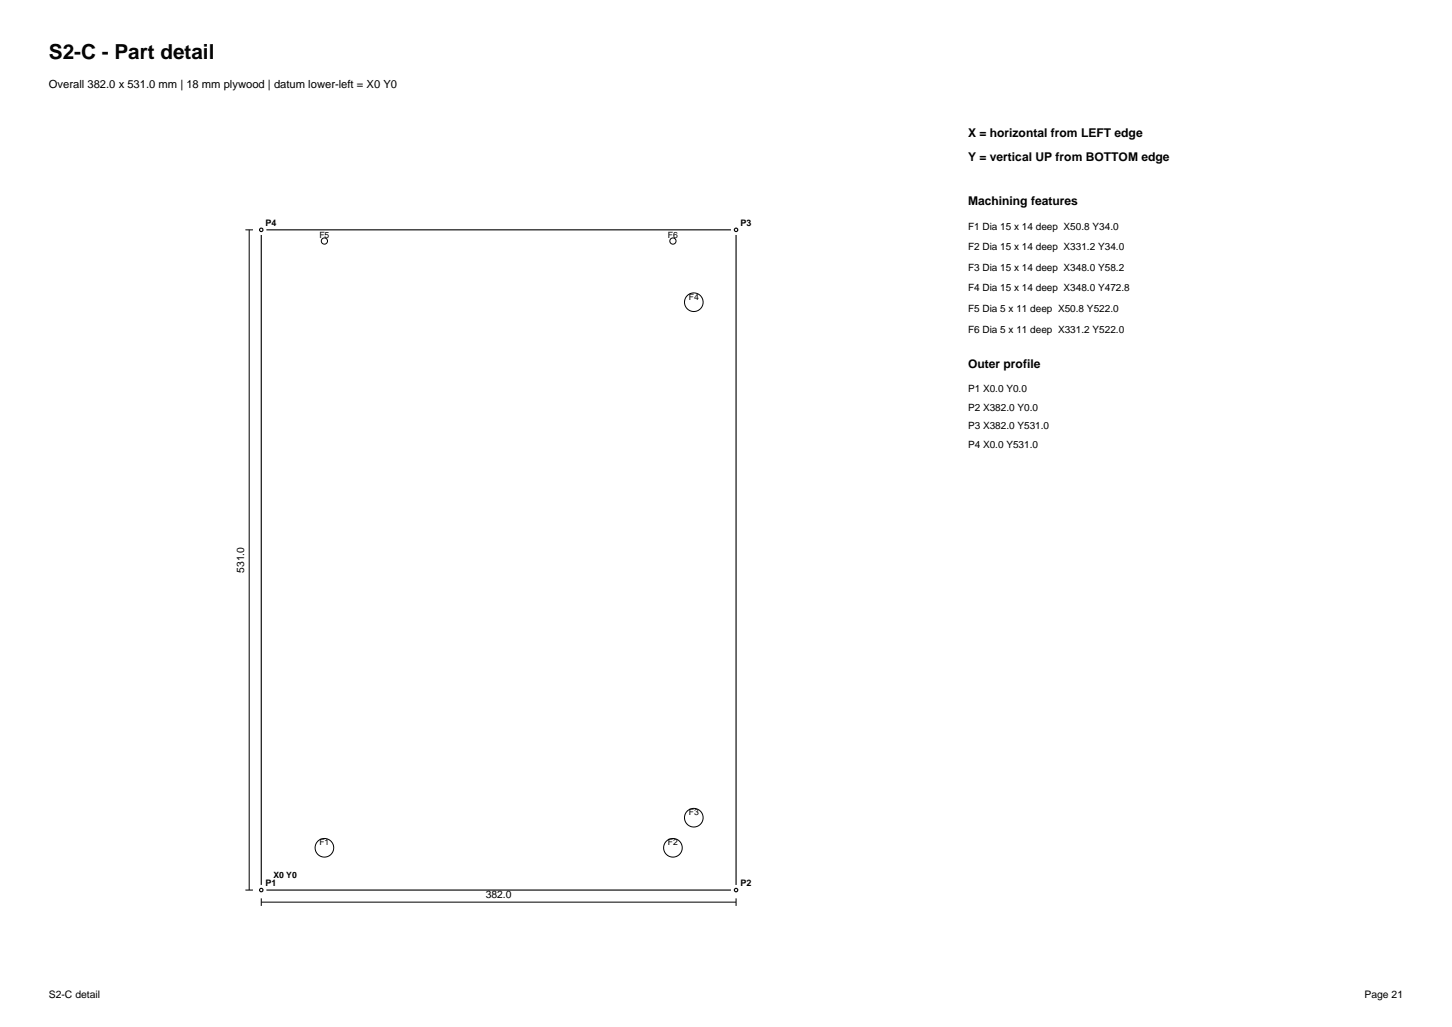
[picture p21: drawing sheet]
<svg xmlns="http://www.w3.org/2000/svg" width="297mm" height="210mm" viewBox="0 0 297 210" stroke-linecap="round" stroke-linejoin="round" font-family="sans-serif">
<defs><g id="words">
<text font-size="4.2" x="10" y="12">S2-C - Part detail</text>
<g font-size="2.5">
<text x="198" y="28">X = horizontal from LEFT edge</text>
<text x="198" y="33">Y = vertical UP from BOTTOM edge</text>
<text x="198" y="42">Machining features</text>
<text x="198" y="75.2">Outer profile</text>
</g>
<text font-size="2.3" x="10" y="18">Overall 382.0 x 531.0 mm | 18 mm plywood | datum lower-left = X0 Y0</text>
<g font-size="2.1">
<text x="49.9" y="117.1" transform="rotate(-90 49.9 117.1)">531.0</text>
<text x="99.4" y="183.6">382.0</text>
<text x="10" y="204">S2-C detail</text>
<text x="279.1" y="204">Page 21</text>
</g>
<g font-size="2">
<text x="198" y="47">F1 Dia 15 x 14 deep X50.8 Y34.0</text>
<text x="198" y="51.2">F2 Dia 15 x 14 deep X331.2 Y34.0</text>
<text x="198" y="55.4">F3 Dia 15 x 14 deep X348.0 Y58.2</text>
<text x="198" y="59.6">F4 Dia 15 x 14 deep X348.0 Y472.8</text>
<text x="198" y="63.8">F5 Dia 5 x 11 deep X50.8 Y522.0</text>
<text x="198" y="68">F6 Dia 5 x 11 deep X331.2 Y522.0</text>
<text x="198" y="80.2">P1 X0.0 Y0.0</text>
<text x="198" y="84">P2 X382.0 Y0.0</text>
<text x="198" y="87.8">P3 X382.0 Y531.0</text>
<text x="198" y="91.6">P4 X0.0 Y531.0</text>
</g>
<g font-size="1.8">
<text x="54.3" y="46.1">P4</text>
<text x="151.4" y="46.1">P3</text>
<text x="65.3" y="48.8">F5</text>
<text x="136.6" y="48.8">F6</text>
<text x="140.9" y="61.3">F4</text>
<text x="140.9" y="166.7">F3</text>
<text x="65.3" y="172.8">F1</text>
<text x="136.6" y="172.8">F2</text>
<text x="55.9" y="179.5">X0 Y0</text>
<text x="54.3" y="181.1">P1</text>
<text x="151.4" y="181.1">P2</text>
</g>
</g></defs>
<path d="M53.4 47h97.2v135h-97.2z" fill="none" stroke="#000" stroke-width=".23"/>
<circle cx="53.4" cy="182" r="1.06" fill="#fff"/>
<circle cx="53.4" cy="182" r=".35" fill="none" stroke="#000" stroke-width=".23"/>
<circle cx="150.6" cy="182" r="1.06" fill="#fff"/>
<circle cx="150.6" cy="182" r=".35" fill="none" stroke="#000" stroke-width=".23"/>
<circle cx="150.6" cy="47" r="1.06" fill="#fff"/>
<circle cx="150.6" cy="47" r=".35" fill="none" stroke="#000" stroke-width=".23"/>
<circle cx="53.4" cy="47" r="1.06" fill="#fff"/>
<circle cx="53.4" cy="47" r=".35" fill="none" stroke="#000" stroke-width=".23"/>
<g fill="none" stroke="#000" stroke-width=".2">
<path d="M50.2 47h1.5M51 47v135M50.2 182h1.5M53.4 184.5h97.2M53.4 183.7v1.5M150.6 183.7v1.5"/>
<circle cx="66.4" cy="49.3" r=".64"/>
<circle cx="137.6" cy="49.3" r=".64"/>
<circle cx="141.9" cy="61.8" r="1.91"/>
<circle cx="66.4" cy="173.4" r="1.91"/>
<circle cx="137.6" cy="173.4" r="1.91"/>
<circle cx="141.9" cy="167.2" r="1.91"/>
</g>
<use href="#words"/>
</svg>
